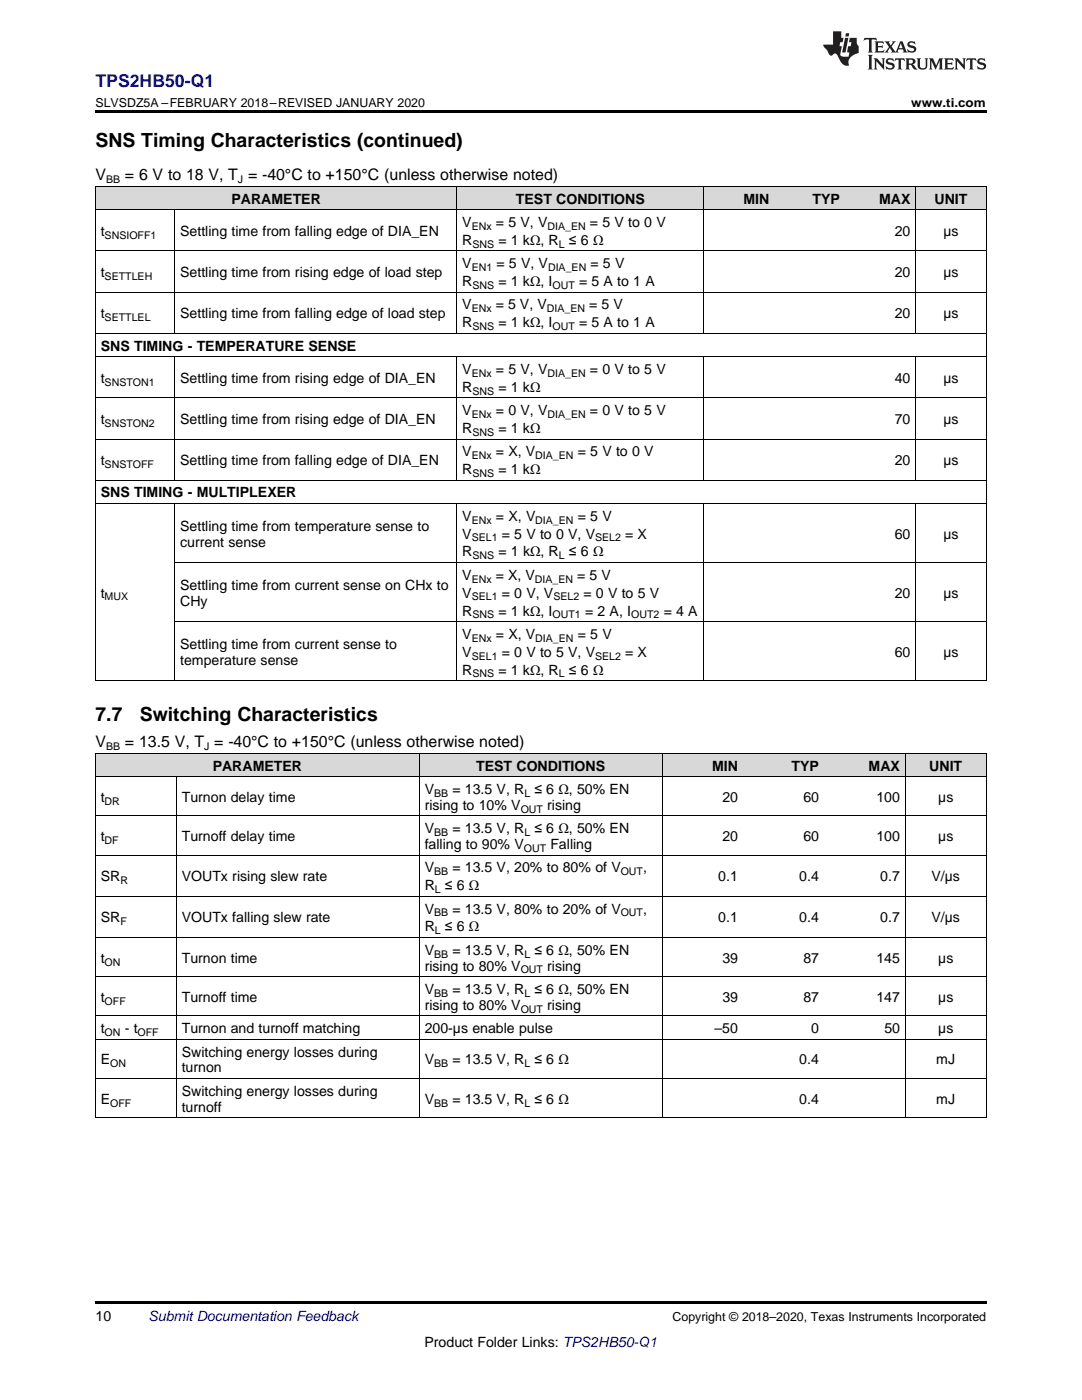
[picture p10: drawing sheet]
<svg xmlns="http://www.w3.org/2000/svg" width="216mm" height="279mm" viewBox="0 0 216 279" stroke-linecap="round" stroke-linejoin="round" font-family="sans-serif">
<defs><g id="words">
<g font-size="3.9">
<text x="19" y="29.3">SNS Timing Characteristics (continued)</text>
<text x="19" y="144">7.7</text>
<text x="27.9" y="144">Switching Characteristics</text>
</g>
<text font-size="3.5" fill="#00f" x="19" y="17.3">TPS2HB50-Q1</text>
<g font-size="3.2">
<text x="19" y="36">V</text>
<text x="24.9" y="36">= 6 V to 18 V, T = -40°C to +150°C (unless otherwise noted)</text>
<text x="19" y="149.1">V</text>
<text x="24.9" y="149.1">= 13.5 V, T = -40°C to +150°C (unless otherwise noted)</text>
</g>
<g font-size="2.8">
<text x="46.2" y="40.6">PARAMETER</text>
<text x="102.9" y="40.6">TEST CONDITIONS</text>
<text x="148.3" y="40.6">MIN</text>
<text x="162.1" y="40.6">TYP</text>
<text x="175.4" y="40.6">MAX</text>
<text x="186.5" y="40.6">UNIT</text>
<text x="20.1" y="47.1">t</text>
<text x="35.9" y="47.1">Settling time from falling edge of DIA_EN</text>
<text x="92.3" y="45.3">V</text>
<text x="99" y="45.3">= 5 V, V</text>
<text x="117.7" y="45.3">= 5 V to 0 V</text>
<text x="178.5" y="47.1">20</text>
<text x="188.2" y="47.1">µs</text>
<text x="92.3" y="48.9">R</text>
<text x="92.3" y="53.5">V</text>
<text x="99.1" y="53.5">= 5 V, V</text>
<text x="99.4" y="48.9">= 1 kΩ, R</text>
<text x="113.5" y="48.9">≤ 6 Ω</text>
<text x="117.8" y="53.5">= 5 V</text>
<text x="20.1" y="55.3">t</text>
<text x="35.9" y="55.3">Settling time from rising edge of load step</text>
<text x="92.3" y="57.1">R</text>
<text x="99.4" y="57.1">= 1 kΩ, I</text>
<text x="115.5" y="57.1">= 5 A to 1 A</text>
<text x="178.5" y="55.3">20</text>
<text x="188.2" y="55.3">µs</text>
<text x="20.1" y="63.5">t</text>
<text x="35.9" y="63.5">Settling time from falling edge of load step</text>
<text x="92.3" y="61.7">V</text>
<text x="92.3" y="65.3">R</text>
<text x="98.9" y="61.7">= 5 V, V</text>
<text x="99.4" y="65.3">= 1 kΩ, I</text>
<text x="115.5" y="65.3">= 5 A to 1 A</text>
<text x="117.6" y="61.7">= 5 V</text>
<text x="178.5" y="63.5">20</text>
<text x="188.2" y="63.5">µs</text>
<text x="20.1" y="70">SNS TIMING - TEMPERATURE SENSE</text>
<text x="20.1" y="76.4">t</text>
<text x="35.9" y="76.4">Settling time from rising edge of DIA_EN</text>
<text x="92.3" y="74.6">V</text>
<text x="99" y="74.6">= 5 V, V</text>
<text x="117.7" y="74.6">= 0 V to 5 V</text>
<text x="178.5" y="76.4">40</text>
<text x="188.2" y="76.4">µs</text>
<text x="92.3" y="78.2">R</text>
<text x="92.3" y="82.8">V</text>
<text x="99" y="82.8">= 0 V, V</text>
<text x="99.4" y="78.2">= 1 kΩ</text>
<text x="117.7" y="82.8">= 0 V to 5 V</text>
<text x="20.1" y="84.6">t</text>
<text x="35.9" y="84.6">Settling time from rising edge of DIA_EN</text>
<text x="92.3" y="86.4">R</text>
<text x="99.4" y="86.4">= 1 kΩ</text>
<text x="178.5" y="84.6">70</text>
<text x="188.2" y="84.6">µs</text>
<text x="20.1" y="92.8">t</text>
<text x="35.9" y="92.8">Settling time from falling edge of DIA_EN</text>
<text x="92.3" y="91.1">V</text>
<text x="92.3" y="94.6">R</text>
<text x="99" y="91.1">= X, V</text>
<text x="99.4" y="94.6">= 1 kΩ</text>
<text x="115.3" y="91.1">= 5 V to 0 V</text>
<text x="178.5" y="92.8">20</text>
<text x="188.2" y="92.8">µs</text>
<text x="20.1" y="99.3">SNS TIMING - MULTIPLEXER</text>
<text x="35.9" y="105.9">Settling time from temperature sense to</text>
<text x="92.3" y="103.9">V</text>
<text x="92.3" y="107.5">V</text>
<text x="99" y="103.9">= X, V</text>
<text x="100.1" y="107.5">= 5 V to 0 V, V</text>
<text x="115.3" y="103.9">= 5 V</text>
<text x="124.7" y="107.5">= X</text>
<text x="178.5" y="107.5">60</text>
<text x="188.2" y="107.5">µs</text>
<text x="35.9" y="109.1">current sense</text>
<text x="92.3" y="111.1">R</text>
<text x="99.5" y="111.1">= 1 kΩ, R</text>
<text x="113.5" y="111.1">≤ 6 Ω</text>
<text x="20.1" y="119.3">t</text>
<text x="35.9" y="117.7">Settling time from current sense on CHx to</text>
<text x="92.3" y="115.7">V</text>
<text x="92.3" y="119.3">V</text>
<text x="98.9" y="115.7">= X, V</text>
<text x="100.1" y="119.3">= 0 V, V</text>
<text x="115.2" y="115.7">= 5 V</text>
<text x="116.4" y="119.3">= 0 V to 5 V</text>
<text x="178.5" y="119.3">20</text>
<text x="188.2" y="119.3">µs</text>
<text x="35.9" y="120.9">CHy</text>
<text x="92.3" y="122.8">R</text>
<text x="99.4" y="122.8">= 1 kΩ, I</text>
<text x="116.7" y="122.8">= 2 A, I</text>
<text x="132.4" y="122.8">= 4 A</text>
<text x="35.9" y="129.5">Settling time from current sense to</text>
<text x="92.3" y="127.5">V</text>
<text x="92.3" y="131.1">V</text>
<text x="99" y="127.5">= X, V</text>
<text x="100.1" y="131.1">= 0 V to 5 V, V</text>
<text x="115.3" y="127.5">= 5 V</text>
<text x="124.7" y="131.1">= X</text>
<text x="178.5" y="131.1">60</text>
<text x="188.2" y="131.1">µs</text>
<text x="35.9" y="132.6">temperature sense</text>
<text x="92.3" y="134.6">R</text>
<text x="99.4" y="134.6">= 1 kΩ, R</text>
<text x="113.5" y="134.6">≤ 6 Ω</text>
<text x="42.4" y="153.8">PARAMETER</text>
<text x="95" y="153.8">TEST CONDITIONS</text>
<text x="142.1" y="153.8">MIN</text>
<text x="157.9" y="153.8">TYP</text>
<text x="173.3" y="153.8">MAX</text>
<text x="185.4" y="153.8">UNIT</text>
<text x="20.1" y="160">t</text>
<text x="36.3" y="160">Turnon delay time</text>
<text x="84.7" y="158.4">V</text>
<text x="84.7" y="161.6">rising to 10% V</text>
<text x="90.3" y="158.4">= 13.5 V, R</text>
<text x="106.6" y="158.4">≤ 6 Ω, 50% EN</text>
<text x="109.2" y="161.6">rising</text>
<text x="144.1" y="160">20</text>
<text x="160.3" y="160">60</text>
<text x="174.9" y="160">100</text>
<text x="187.2" y="160">µs</text>
<text x="20.1" y="167.9">t</text>
<text x="36.3" y="167.9">Turnoff delay time</text>
<text x="84.7" y="166.3">V</text>
<text x="90.3" y="166.3">= 13.5 V, R</text>
<text x="106.6" y="166.3">≤ 6 Ω, 50% EN</text>
<text x="144.1" y="167.9">20</text>
<text x="160.3" y="167.9">60</text>
<text x="174.9" y="167.9">100</text>
<text x="187.2" y="167.9">µs</text>
<text x="84.7" y="169.4">falling to 90% V</text>
<text x="109.8" y="169.4">Falling</text>
<text x="20.1" y="175.9">SR</text>
<text x="36.3" y="175.9">VOUTx rising slew rate</text>
<text x="84.7" y="174.1">V</text>
<text x="84.7" y="177.7">R</text>
<text x="88.8" y="177.7">≤ 6 Ω</text>
<text x="90.3" y="174.1">= 13.5 V, 20% to 80% of V</text>
<text x="128.3" y="174.1">,</text>
<text x="143.3" y="175.9">0.1</text>
<text x="159.5" y="175.9">0.4</text>
<text x="175.6" y="175.9">0.7</text>
<text x="185.9" y="175.9">V/µs</text>
<text x="20.1" y="184.1">SR</text>
<text x="36.3" y="184.1">VOUTx falling slew rate</text>
<text x="84.7" y="182.3">V</text>
<text x="84.7" y="185.9">R</text>
<text x="88.8" y="185.9">≤ 6 Ω</text>
<text x="90.3" y="182.3">= 13.5 V, 80% to 20% of V</text>
<text x="128.3" y="182.3">,</text>
<text x="143.3" y="184.1">0.1</text>
<text x="159.5" y="184.1">0.4</text>
<text x="175.6" y="184.1">0.7</text>
<text x="185.9" y="184.1">V/µs</text>
<text x="84.7" y="190.5">V</text>
<text x="90.3" y="190.5">= 13.5 V, R</text>
<text x="106.6" y="190.5">≤ 6 Ω, 50% EN</text>
<text x="20.1" y="192.1">t</text>
<text x="36.3" y="192.1">Turnon time</text>
<text x="84.7" y="193.7">rising to 80% V</text>
<text x="109.2" y="193.7">rising</text>
<text x="144.1" y="192.1">39</text>
<text x="160.3" y="192.1">87</text>
<text x="174.9" y="192.1">145</text>
<text x="187.2" y="192.1">µs</text>
<text x="20.1" y="200">t</text>
<text x="36.3" y="200">Turnoff time</text>
<text x="84.7" y="198.4">V</text>
<text x="84.7" y="201.5">rising to 80% V</text>
<text x="90.3" y="198.4">= 13.5 V, R</text>
<text x="106.6" y="198.4">≤ 6 Ω, 50% EN</text>
<text x="109.2" y="201.5">rising</text>
<text x="144.1" y="200">39</text>
<text x="160.3" y="200">87</text>
<text x="174.9" y="200">147</text>
<text x="187.2" y="200">µs</text>
<text x="20.1" y="206.2">t</text>
<text x="24.9" y="206.2">- t</text>
<text x="36.3" y="206.2">Turnon and turnoff matching</text>
<text x="84.7" y="206.2">200-µs enable pulse</text>
<text x="142.6" y="206.2">–50</text>
<text x="161.9" y="206.2">0</text>
<text x="176.5" y="206.2">50</text>
<text x="187.2" y="206.2">µs</text>
<text x="20.1" y="212.4">E</text>
<text x="36.3" y="210.9">Switching energy losses during</text>
<text x="36.3" y="214">turnon</text>
<text x="84.7" y="212.4">V</text>
<text x="90.3" y="212.4">= 13.5 V, R</text>
<text x="106.6" y="212.4">≤ 6 Ω</text>
<text x="159.5" y="212.4">0.4</text>
<text x="186.8" y="212.4">mJ</text>
<text x="20.1" y="220.3">E</text>
<text x="36.3" y="218.7">Switching energy losses during</text>
<text x="36.3" y="221.9">turnoff</text>
<text x="84.7" y="220.3">V</text>
<text x="90.3" y="220.3">= 13.5 V, R</text>
<text x="106.6" y="220.3">≤ 6 Ω</text>
<text x="159.5" y="220.3">0.4</text>
<text x="186.8" y="220.3">mJ</text>
<text x="19" y="263.6">10</text>
<text x="84.7" y="268.9">Product Folder Links: TPS2HB50-Q1</text>
</g>
<text font-size="2.8" fill="#0000c8" x="29.6" y="263.6">Submit Documentation Feedback</text>
<g font-size="2.5">
<text x="19" y="21.4">SLVSDZ5A –FEBRUARY 2018–REVISED JANUARY 2020</text>
<text x="181.8" y="21.4">www.ti.com</text>
<text x="134.2" y="263.6">Copyright © 2018–2020, Texas Instruments Incorporated</text>
</g>
<g font-size="2.1">
<text x="21.2" y="36.6">BB</text>
<text x="47.5" y="36.6">J</text>
<text x="20.9" y="47.6">SNSIOFF1</text>
<text x="94.1" y="45.9">ENx</text>
<text x="109.3" y="45.9">DIA_EN</text>
<text x="94.3" y="49.4">SNS</text>
<text x="111.5" y="49.4">L</text>
<text x="20.9" y="55.8">SETTLEH</text>
<text x="94.1" y="54.1">EN1</text>
<text x="94.3" y="57.6">SNS</text>
<text x="109.4" y="54.1">DIA_EN</text>
<text x="110.2" y="57.6">OUT</text>
<text x="20.9" y="64.1">SETTLEL</text>
<text x="94.1" y="62.3">ENx</text>
<text x="94.3" y="65.9">SNS</text>
<text x="109.1" y="62.3">DIA_EN</text>
<text x="110.2" y="65.9">OUT</text>
<text x="20.9" y="76.9">SNSTON1</text>
<text x="94.1" y="75.2">ENx</text>
<text x="109.3" y="75.2">DIA_EN</text>
<text x="94.1" y="83.4">ENx</text>
<text x="94.3" y="78.7">SNS</text>
<text x="109.3" y="83.4">DIA_EN</text>
<text x="20.9" y="85.2">SNSTON2</text>
<text x="94.3" y="87">SNS</text>
<text x="20.9" y="93.4">SNSTOFF</text>
<text x="94.1" y="91.6">ENx</text>
<text x="94.3" y="95.2">SNS</text>
<text x="106.8" y="91.6">DIA_EN</text>
<text x="94.1" y="104.5">ENx</text>
<text x="106.8" y="104.5">DIA_EN</text>
<text x="94.1" y="108.1">SEL1</text>
<text x="94.3" y="111.6">SNS</text>
<text x="111.5" y="111.6">L</text>
<text x="118.7" y="108.1">SEL2</text>
<text x="20.9" y="119.8">MUX</text>
<text x="94.1" y="116.3">ENx</text>
<text x="94.1" y="119.8">SEL1</text>
<text x="106.7" y="116.3">DIA_EN</text>
<text x="110.4" y="119.8">SEL2</text>
<text x="94.3" y="123.4">SNS</text>
<text x="110.2" y="123.4">OUT1</text>
<text x="125.9" y="123.4">OUT2</text>
<text x="94.1" y="128.1">ENx</text>
<text x="94.1" y="131.6">SEL1</text>
<text x="106.8" y="128.1">DIA_EN</text>
<text x="118.7" y="131.6">SEL2</text>
<text x="94.3" y="135.2">SNS</text>
<text x="111.5" y="135.2">L</text>
<text x="21.2" y="149.8">BB</text>
<text x="40.7" y="149.8">J</text>
<text x="20.9" y="160.6">DR</text>
<text x="86.6" y="159">BB</text>
<text x="104.6" y="159">L</text>
<text x="86.6" y="166.8">BB</text>
<text x="103.9" y="162.2">OUT</text>
<text x="104.6" y="166.8">L</text>
<text x="20.9" y="168.4">DF</text>
<text x="104.5" y="170">OUT</text>
<text x="24" y="176.4">R</text>
<text x="86.6" y="174.7">BB</text>
<text x="86.7" y="178.2">L</text>
<text x="123.9" y="174.7">OUT</text>
<text x="24" y="184.6">F</text>
<text x="86.6" y="182.9">BB</text>
<text x="123.9" y="182.9">OUT</text>
<text x="86.6" y="191.1">BB</text>
<text x="86.7" y="186.4">L</text>
<text x="104.6" y="191.1">L</text>
<text x="20.9" y="192.7">ON</text>
<text x="103.9" y="194.3">OUT</text>
<text x="20.9" y="200.5">OFF</text>
<text x="86.6" y="198.9">BB</text>
<text x="103.9" y="202.1">OUT</text>
<text x="104.6" y="198.9">L</text>
<text x="20.9" y="206.8">ON</text>
<text x="27.4" y="206.8">OFF</text>
<text x="22" y="213">ON</text>
<text x="86.6" y="213">BB</text>
<text x="104.6" y="213">L</text>
<text x="22" y="220.8">OFF</text>
<text x="86.6" y="220.8">BB</text>
<text x="104.6" y="220.8">L</text>
</g>
</g></defs>
<g fill="#d8d8d8">
<path d="M19 150.4h16.2v4.6h-16.2z"/>
<path d="M35.2 150.4h48.5v4.6h-48.5z"/>
<path d="M83.7 150.4h48.5v4.6h-48.5z"/>
<path d="M132.2 150.4h16.1v4.6h-16.1z"/>
<path d="M148.3 150.4h16.2v4.6h-16.2z"/>
<path d="M164.5 150.4h16.2v4.6h-16.2z"/>
<path d="M180.7 150.4h16.1v4.6h-16.1z"/>
<path d="M19 37.3h15.9v4.6h-15.9z"/>
<path d="M34.9 37.3h56.3v4.6h-56.3z"/>
<path d="M91.2 37.3h49.3v4.6h-49.3z"/>
<path d="M140.5 37.3h14.1v4.6h-14.1z"/>
<path d="M154.6 37.3h14.1v4.6h-14.1z"/>
<path d="M168.7 37.3h14v4.6h-14z"/>
<path d="M182.7 37.3h14.1v4.6h-14.1z"/>
</g>
<path d="M19 22h177.8v.5h-177.8zM19 223.1h.2zM83.6 223.1h.1zM132.1 223.1h.1zM148.2 223.1h.1zM164.4 223.1h.1zM180.6 223.1h.1zM196.7 223.1h.1zM19 259.7h177.8v.5h-177.8z" fill="#000"/>
<g fill="none" stroke="#000" stroke-width=".2">
<path d="M19 37.2h177.8M19.1 37.2v98.7M91.1 37.2v29.4M140.5 37.2v29.4M182.7 37.2v29.4M196.8 37.2v98.7M19 58.3h177.8M19 50.1h177.8M19 41.9h177.8M34.8 41.9v24.7M19 79.4h177.8M19 71.2h177.8"/>
<path d="M19 66.5h177.8M34.8 71.2v24.7M91.1 71.2v24.7M140.5 71.2v24.7M182.7 71.2v24.7M19 95.8h177.8M19 87.6h177.8M19 100.5h177.8M34.8 100.5v35.4M34.9 112.3h161.9M91.1 100.5v35.4M140.5 100.5v35.4"/>
<path d="M182.7 100.5v35.4M19 135.8h177.8M34.9 124.1h161.9M19 155h177.8M19 150.3h177.8M19.1 150.4v72.7M35.2 155v68.1M83.6 150.4v72.7M132.1 150.4v72.7M180.6 150.4v72.7M196.8 150.4v72.7M19 178.9h177.8"/>
<path d="M19 170.7h177.8M19 162.8h177.8M19 194.9h177.8M19 187.1h177.8M19 215.2h177.8M19 207.4h177.8M19 202.8h177.8M19 223.1h177.8"/>
</g>
<g fill="#231f20">
<path d="M172.5 7.6l-.1 .5 .4-.2h.6v.1v2.1l-.2 .4h.9l-.2-.4v-2.1l.1-.1h.5l.5 .2-.2-.5zM174.5 8.3l.2 .3v1.5l-.2 .4h1.8l.2-.6a1.04 1.04 0 0 1-1.3 .2v-.7h.6l.3 .2v-.6l-.3 .2h-.6v-.6l.8-.1 .4 .3-.2-.5zM176.5 8.3l.9 1.1-.9 1.1h.8l-.2-.2 .4-.7 .5 .7-.2 .2h1.5l-.2-.2 .2-.4h.9l.1 .4-.2 .2h1l-.3-.3-.7-1.9h-.5l-.9 2-.8-1 .9-1h-.8l.1 .3-.4 .5-.3-.6 .1-.2zM179.7 8.6l.4 1h-.7zM181.3 8.4a.63 .63 0 0 0-.2 .7 .63 .63 0 0 0 .6 .4l.6 .2 .1 .2a.75 .75 0 0 1-.7 .4 .75 .75 0 0 1-.6-.5l.1 .7 .1-.1a1.11 1.11 0 0 0 1.5-.6 1.13 1.13 0 0 0-1.2-.8l-.1-.4a1.04 1.04 0 0 1 1.2 .2l-.2-.5-.2 .1-.4-.2zM173.2 10.9l.2 .4v2.2l-.2 .4h1l-.3-.4v-2.2l.3-.4zM174.3 11.6l.3 .4v1.5l-.3 .4h.8l-.2-.4v-1.3l1.5 1.7v-1.9l.2-.4h-.7l.2 .4v.9l-1.1-1.3zM177 11.8a.62 .62 0 0 0-.2 .7 .62 .62 0 0 0 .6 .4l.6 .1 .1 .3a.76 .76 0 0 1-.7 .3 .76 .76 0 0 1-.7-.4l.2 .7 .1-.1a1.11 1.11 0 0 0 1.5-.6 1.13 1.13 0 0 0-1.2-.8l-.1-.4a1.04 1.04 0 0 1 1.2 .2l-.2-.6-.2 .1-.5-.1zM178.7 11.6l-.2 .6a.61 .61 0 0 1 .8-.3v1.6l-.2 .4h.9l-.2-.4v-1.6a.63 .63 0 0 1 .7 .3l-.1-.6zM180.6 11.6l.3 .4v1.5l-.3 .4h1l-.2-.2-.1-.8 .6 .2a.76 .76 0 0 0 1.2 .7l-1-1a.58 .58 0 0 0 .6-.5 .58 .58 0 0 0-.5-.6zM181.4 11.9h.1a.45 .45 0 0 1 .5 .1 .45 .45 0 0 1 .1 .5l-.8 .2zM182.9 11.6l.2 .2a2.17 2.17 0 0 0 .3 1.9 .99 .99 0 0 0 1.6-.6v-1.1l.2-.4h-.7l.2 .2a1.92 1.92 0 0 1-.2 1.8 .6 .6 0 0 1-.9-.5v-1.1l.2-.4zM185.4 11.6l.2 .4v1.5l-.2 .4h.7l-.2-.4v-1.4l.8 1.8 .8-1.8v1.4l-.2 .4h.9l-.2-.4v-1.5l.2-.4h-.8l-.6 1.5-.6-1.5zM188.4 11.6l.2 .4v1.5l-.2 .4h1.8l.1-.6a1.04 1.04 0 0 1-1.2 .1v-.6h.5l.4 .2v-.6l-.4 .2h-.5v-.7h.8l.3 .3-.1-.6zM190.5 11.6l.2 .4v1.5l-.2 .4h.7l-.2-.4v-1.3l1.5 1.7v-1.9l.2-.4h-.7l.2 .4v.9l-1.1-1.3zM192.9 11.6l-.1 .6a.61 .61 0 0 1 .7-.3l.1 1.6-.3 .4h1l-.3-.4 .1-1.6a.63 .63 0 0 1 .7 .3l-.1-.6zM195.2 11.8a.62 .62 0 0 0-.2 .7 .62 .62 0 0 0 .6 .4l.6 .1 .1 .3a.76 .76 0 0 1-.7 .3 .76 .76 0 0 1-.6-.4l.1 .7 .1-.1a1.11 1.11 0 0 0 1.6-.6 1.13 1.13 0 0 0-1.3-.8l-.1-.4a1.04 1.04 0 0 1 1.2 .2l-.1-.6-.2 .1-.5-.1z"/>
<path d="M166.2 6.3v2.6h-1.9v.4l.8 .9a.91 .91 0 0 0 1 .8 .56 .56 0 0 1 .5-.3 .56 .56 0 0 1 .5 .3l.4 .8a1.53 1.53 0 0 0 1.9 1.2 1.54 1.54 0 0 1 1-2.1l.9-.3v-1.4a1.52 1.52 0 0 1-.4-1.6h-1.3l-.2 .8h.5l-.2 .8h-.5l-.1 1v.2l.4 .1-.2 .8a1.93 1.93 0 0 1-1.6-.3l.3-1.8h-.5l.2-.8h.4l.2-.8h-.4v-1.3zM168.6 7.6l-.6 2.9h.7l.6-2.9zM168.8 6.6l-.1 .7h.6l.2-.7z"/>
</g>
<use href="#words"/>
</svg>
